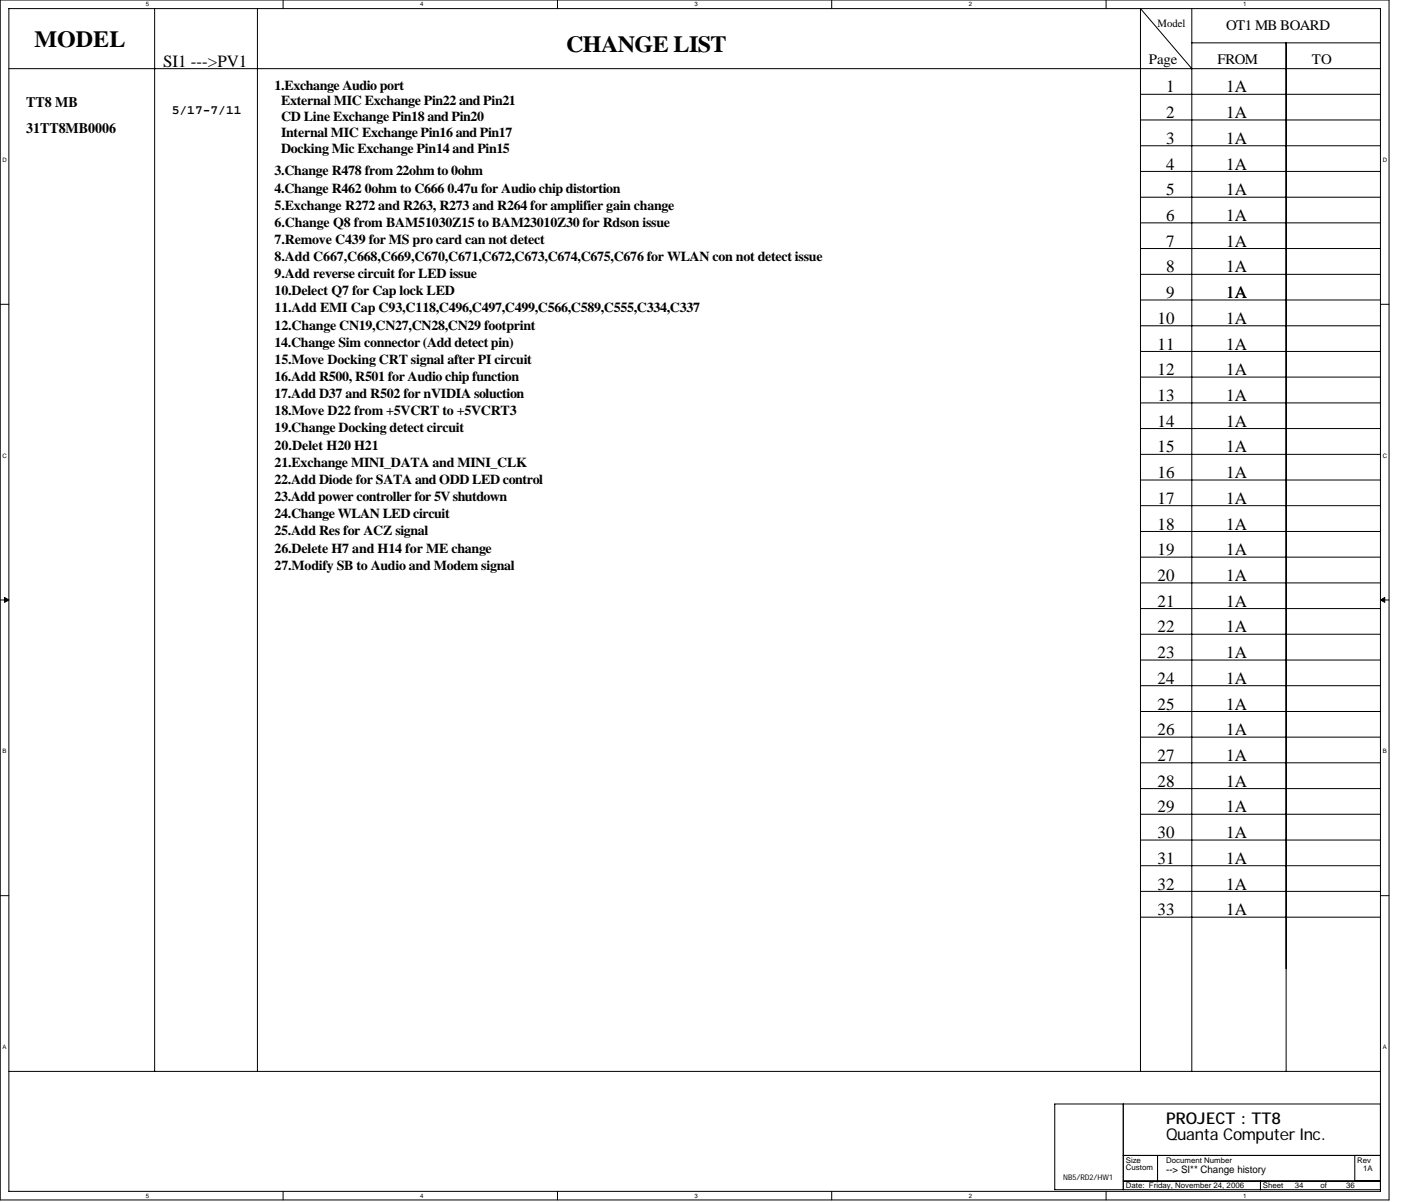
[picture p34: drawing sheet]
<svg xmlns="http://www.w3.org/2000/svg" width="214mm" height="183mm" viewBox="0 0 214 183" stroke-linecap="round" stroke-linejoin="round" font-family="sans-serif">
<defs><g id="words">
<g font-size="3.5">
<text x="5.3" y="7.2">MODEL</text>
<text x="86.4" y="8">CHANGE LIST</text>
</g>
<g font-size="2.6">
<text x="24.9" y="10.2">SI1 ---&gt;PV1</text>
<text x="177.9" y="14.1">1</text>
<text x="187.1" y="14.1">1A</text>
<text x="177.9" y="18">2</text>
<text x="177.9" y="21.9">3</text>
<text x="187.1" y="21.9">1A</text>
<text x="187.1" y="18">1A</text>
<text x="177.9" y="29.8">5</text>
<text x="177.9" y="25.9">4</text>
<text x="187.1" y="25.9">1A</text>
<text x="187.1" y="29.8">1A</text>
<text x="177.9" y="33.7">6</text>
<text x="187.1" y="33.7">1A</text>
<text x="177.9" y="41.6">8</text>
<text x="177.9" y="37.7">7</text>
<text x="187.1" y="37.7">1A</text>
<text x="187.1" y="41.6">1A</text>
<text x="177.9" y="45.5">9</text>
<text x="187.1" y="45.5">1A</text>
<text x="176.6" y="49.4">10</text>
<text x="176.6" y="53.3">11</text>
<text x="187.1" y="49.4">1A</text>
<text x="187.1" y="53.3">1A</text>
<text x="176.6" y="57.3">12</text>
<text x="187.1" y="57.3">1A</text>
<text x="176.6" y="65.1">14</text>
<text x="176.6" y="61.2">13</text>
<text x="187.1" y="65.1">1A</text>
<text x="187.1" y="61.2">1A</text>
<text x="176.6" y="69">15</text>
<text x="187.1" y="69">1A</text>
<text x="176.6" y="76.9">17</text>
<text x="176.6" y="73">16</text>
<text x="187.1" y="73">1A</text>
<text x="187.1" y="76.9">1A</text>
<text x="176.6" y="80.8">18</text>
<text x="187.1" y="80.8">1A</text>
<text x="176.6" y="84.8">19</text>
<text x="176.6" y="88.7">20</text>
<text x="187.1" y="84.8">1A</text>
<text x="187.1" y="88.7">1A</text>
<text x="176.6" y="92.6">21</text>
<text x="187.1" y="92.6">1A</text>
<text x="176.6" y="100.4">23</text>
<text x="176.6" y="96.5">22</text>
<text x="187.1" y="100.4">1A</text>
<text x="187.1" y="96.5">1A</text>
<text x="176.6" y="104.4">24</text>
<text x="187.1" y="104.4">1A</text>
<text x="176.6" y="108.3">25</text>
<text x="176.6" y="112.2">26</text>
<text x="187.1" y="108.3">1A</text>
<text x="187.1" y="112.2">1A</text>
<text x="176.6" y="116.1">27</text>
<text x="187.1" y="116.1">1A</text>
<text x="176.6" y="120.1">28</text>
<text x="176.6" y="124">29</text>
<text x="187.1" y="120.1">1A</text>
<text x="187.1" y="124">1A</text>
<text x="176.6" y="131.8">31</text>
<text x="176.6" y="127.9">30</text>
<text x="187.1" y="127.9">1A</text>
<text x="187.1" y="131.8">1A</text>
<text x="176.6" y="135.8">32</text>
<text x="187.1" y="135.8">1A</text>
<text x="176.6" y="139.7">33</text>
<text x="187.1" y="139.7">1A</text>
</g>
<g font-size="2.5">
<text x="177.9" y="173.9">Quanta Computer Inc.</text>
<text x="177.9" y="171.6">PROJECT : TT8</text>
</g>
<g font-size="2.2">
<text x="187.1" y="4.6">OT1 MB BOARD</text>
<text x="175.3" y="9.8">Page</text>
<text x="185.8" y="9.8">FROM</text>
<text x="200.2" y="9.8">TO</text>
<text x="4" y="16.4">TT8 MB</text>
<text x="4" y="20.3">31TT8MB0006</text>
</g>
<g font-size="2.1">
<text x="41.9" y="13.7">1.Exchange Audio port</text>
<text x="42.9" y="16.1">External MIC Exchange Pin22 and Pin21</text>
<text x="42.9" y="18.5">CD Line Exchange Pin18 and Pin20</text>
<text x="42.9" y="20.9">Internal MIC Exchange Pin16 and Pin17</text>
<text x="42.9" y="23.3">Docking Mic Exchange Pin14 and Pin15</text>
<text x="41.9" y="26.8">3.Change R478 from 22ohm to 0ohm</text>
<text x="41.9" y="29.4">4.Change R462 0ohm to C666 0.47u for Audio chip distortion</text>
<text x="41.9" y="32">5.Exchange R272 and R263, R273 and R264 for amplifier gain change</text>
<text x="41.9" y="34.6">6.Change Q8 from BAM51030Z15 to BAM23010Z30 for Rdson issue</text>
<text x="41.9" y="37.2">7.Remove C439 for MS pro card can not detect</text>
<text x="41.9" y="39.8">8.Add C667,C668,C669,C670,C671,C672,C673,C674,C675,C676 for WLAN con not detect issue</text>
<text x="41.9" y="42.5">9.Add reverse circuit for LED issue</text>
<text x="41.9" y="45.1">10.Delect Q7 for Cap lock LED</text>
<text x="41.9" y="47.7">11.Add EMI Cap C93,C118,C496,C497,C499,C566,C589,C555,C334,C337</text>
<text x="41.9" y="50.3">12.Change CN19,CN27,CN28,CN29 footprint</text>
<text x="41.9" y="52.9">14.Change Sim connector (Add detect pin)</text>
<text x="41.9" y="55.5">15.Move Docking CRT signal after PI circuit</text>
<text x="41.9" y="58.2">16.Add R500, R501 for Audio chip function</text>
<text x="41.9" y="60.8">17.Add D37 and R502 for nVIDIA soluction</text>
<text x="41.9" y="63.4">18.Move D22 from +5VCRT to +5VCRT3</text>
<text x="41.9" y="66">19.Change Docking detect circuit</text>
<text x="41.9" y="68.6">20.Delet H20 H21</text>
<text x="41.9" y="71.2">21.Exchange MINI_DATA and MINI_CLK</text>
<text x="41.9" y="73.8">22.Add Diode for SATA and ODD LED control</text>
<text x="41.9" y="76.5">23.Add power controller for 5V shutdown</text>
<text x="41.9" y="79.1">24.Change WLAN LED circuit</text>
<text x="41.9" y="81.7">25.Add Res for ACZ signal</text>
<text x="41.9" y="84.3">26.Delete H7 and H14 for ME change</text>
<text x="41.9" y="86.9">27.Modify SB to Audio and Modem signal</text>
</g>
<text font-size="2" x="26.2" y="17.4">5/17-7/11</text>
<text font-size="1.7" x="176.6" y="4.1">Model</text>
<text font-size="1.6" x="177.9" y="179">--&gt; SI** Change history</text>
<g font-size="1.2">
<text x="171.8" y="177.4">Size</text>
<text x="171.8" y="178.6">Custom</text>
<text x="177.9" y="177.4">Document Number</text>
<text x="207.1" y="177.4">Rev</text>
<text x="208" y="178.8">1A</text>
<text x="162.2" y="180.1">NB5/RD2/HW1</text>
<text x="171.8" y="181.4">Date: Friday, November 24, 2006</text>
<text x="192.7" y="181.4">Sheet</text>
<text x="197.6" y="181.4">34</text>
<text x="201.5" y="181.4">of</text>
<text x="205.4" y="181.4">36</text>
</g>
<g font-size=".9">
<text x="22.3" y="1">5</text>
<text x="64.1" y="1">4</text>
<text x="106" y="1">3</text>
<text x="147.8" y="1">2</text>
<text x="189.7" y="1">1</text>
<text x=".4" y="24.7">D</text>
<text x="211" y="24.7">D</text>
<text x=".4" y="69.8">C</text>
<text x="211" y="69.8">C</text>
<text x=".4" y="115">B</text>
<text x="211" y="115">B</text>
<text x=".4" y="160.1">A</text>
<text x="211" y="160.1">A</text>
<text x="22.3" y="182.8">5</text>
<text x="64.1" y="182.8">4</text>
<text x="106" y="182.8">3</text>
<text x="147.8" y="182.8">2</text>
<text x="189.7" y="182.8">1</text>
</g>
</g></defs>
<path d="M0 0h212v183.1h-212zM1.4 1.3h209.2v180.5h-209.2z" fill="none" stroke="#000" stroke-width=".15"/>
<g fill="#fff">
<path d="M22.3 .1h.5v1.1h-.5z"/>
<path d="M22.3 182h.5v1h-.5z"/>
</g>
<path d="M43.2 0v1.3M43.2 181.8v1.3" fill="none" stroke="#000" stroke-width=".15"/>
<g fill="#fff">
<path d="M64.1 .1h.5v1.1h-.5z"/>
<path d="M64.1 182h.5v1h-.5z"/>
</g>
<path d="M85.1 0v1.3M85.1 181.8v1.3" fill="none" stroke="#000" stroke-width=".15"/>
<g fill="#fff">
<path d="M106 .1h.5v1.1h-.5z"/>
<path d="M106 182h.5v1h-.5z"/>
</g>
<path d="M126.9 0v1.3M126.9 181.8v1.3" fill="none" stroke="#000" stroke-width=".15"/>
<g fill="#fff">
<path d="M147.8 .1h.5v1.1h-.5z"/>
<path d="M147.8 182h.5v1h-.5z"/>
</g>
<path d="M168.8 0v1.3M168.8 181.8v1.3" fill="none" stroke="#000" stroke-width=".15"/>
<g fill="#fff">
<path d="M189.7 .1h.5v1.1h-.5z"/>
<path d="M189.7 182h.5v1h-.5z"/>
<path d="M.4 23.9h.6v1h-.6z"/>
<path d="M211 23.9h.6v1h-.6z"/>
<path d="M.4 69h.6v1h-.6z"/>
<path d="M211 69h.6v1h-.6z"/>
</g>
<path d="M0 46.4h1.4M210.6 46.4h1.4" fill="none" stroke="#000" stroke-width=".15"/>
<g fill="#fff">
<path d="M.4 114.1h.6v1.1h-.6z"/>
<path d="M211 114.1h.6v1.1h-.6z"/>
</g>
<path d="M0 91.6h1.4M210.6 91.6h1.4" fill="none" stroke="#000" stroke-width=".15"/>
<path d="M.7 91.2l.7 .4-.7 .3zM210.6 91.6l.7-.4v.7z" fill="#000" stroke="#000" stroke-width=".15"/>
<g fill="#fff">
<path d="M.4 159.3h.6v1h-.6z"/>
<path d="M211 159.3h.6v1h-.6z"/>
</g>
<g fill="none" stroke="#000" stroke-width=".15">
<path d="M1.4 10.5h209.3M23.6 1.3v162.2M39.3 1.3v162.2M174 14.4h36.7M174 18.3h36.7M181.9 1.3v162.2M181.9 6.5h28.8M181.9 10.5l-7.9-9.2v162.2M196.3 6.5v157M174 34h36.7M174 22.2h36.7M174 30.1h36.7"/>
<path d="M174 37.9h36.7M174 26.2h36.7M174 49.7h36.7M174 57.6h36.7M174 45.8h36.7M174 41.9h36.7M174 53.6h36.7M174 65.4h36.7M174 69.3h36.7M174 77.2h36.7M174 73.3h36.7M174 61.5h36.7"/>
<path d="M174 81.1h36.7M174 92.9h36.7M174 96.8h36.7M174 89h36.7M174 85h36.7M174 112.5h36.7M174 104.6h36.7M174 108.6h36.7M174 116.4h36.7M174 100.7h36.7M0 136.7h1.4M174 124.3h36.7"/>
<path d="M174 128.2h36.7M174 132.1h36.7M174 120.4h36.7M174 136h36.7M174 140h36.7M210.6 136.7h1.4M1.3 163.5h209.4M160.9 168.5h49.7v13.1h-49.7zM171.4 176.3h39.2M171.4 168.5v13.1M176.6 176.3v4M206.7 176.3v4"/>
<path d="M171.4 180.3h39.2M192.3 180.3v1.3"/>
</g>
<use href="#words"/>
</svg>
